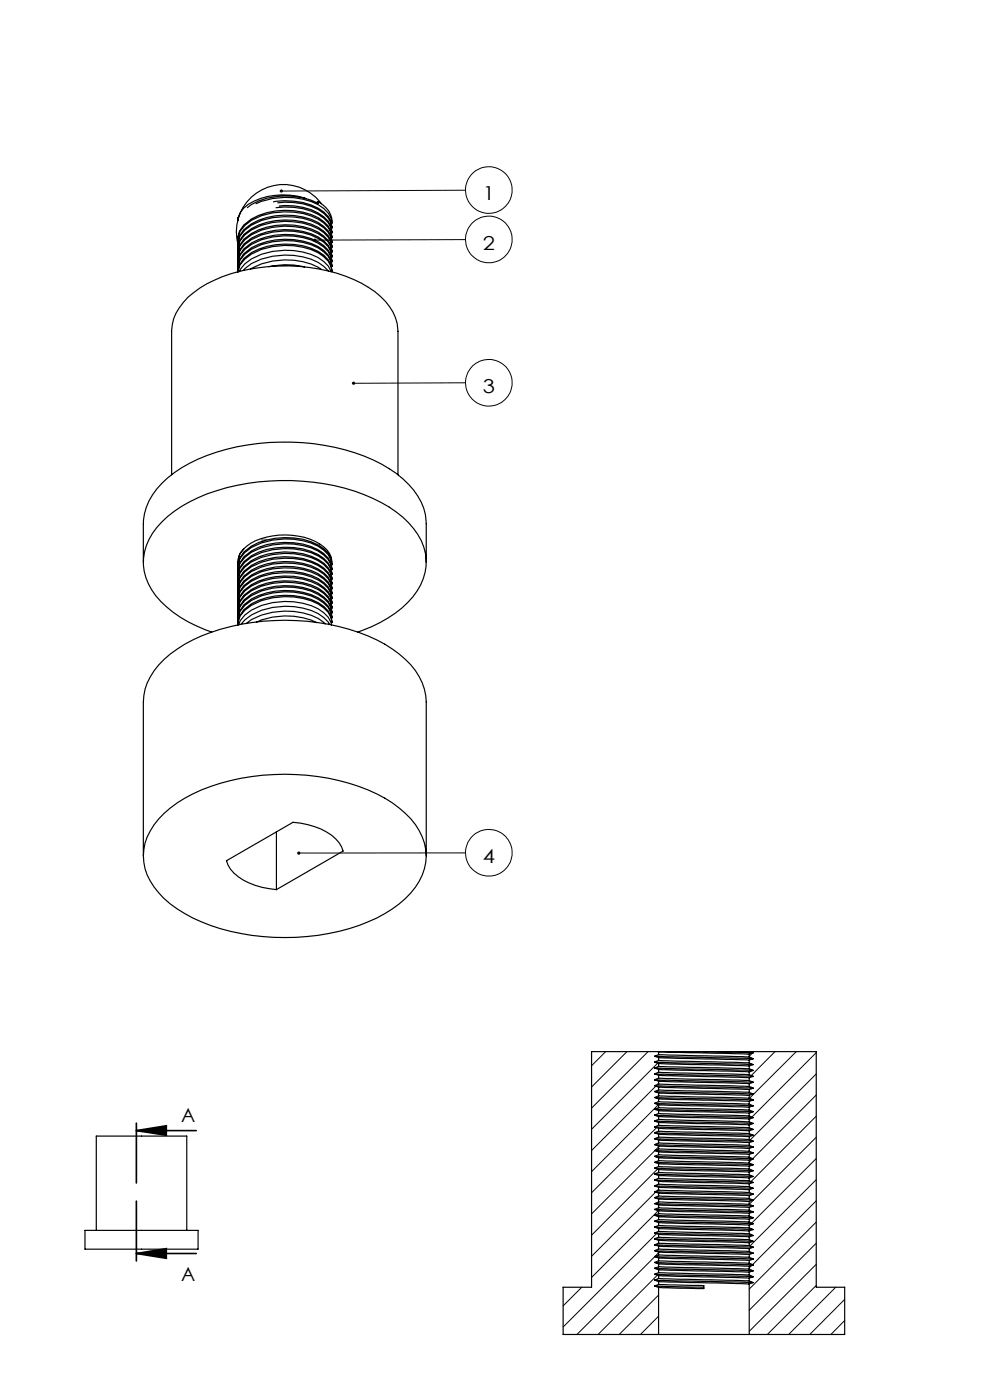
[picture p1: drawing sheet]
<svg xmlns="http://www.w3.org/2000/svg" width="210mm" height="297mm" viewBox="0 0 210 297" stroke-linecap="round" stroke-linejoin="round" font-family="sans-serif">
<defs><g id="words">
<g font-size="4.1">
<text x="102.4" y="42.5">1</text>
<text x="102.4" y="52.9">2</text>
<text x="102.4" y="83.3">3</text>
<text x="102.4" y="183.1">4</text>
<text x="38.5" y="238.1">A</text>
<text x="38.5" y="271.7">A</text>
</g>
</g></defs>
<path d="M28.9 239.9l6.4-1.1v2zM28.9 239.9h12.7M28.9 238.3v12.7M28.9 254.8v12.7M28.9 265.9l6.4-1v2zM28.9 265.9h12.7" fill="none" stroke="#000" stroke-width=".35"/>
<g fill="none" stroke="#000" stroke-width=".21">
<path d="M98.7 40.4l-39 .1M98.7 50.8l-31.9 .1M98.7 81.2l-23.7 .1M98.7 180.9l-35.3 .1M128.5 223.1l-3 3M133 223.1l-7.5 7.5M137.5 223.1l-12 12M139.1 230.4l-13.6 13.7M139.3 239.2l-13.8 13.8M139.5 225.6l-14 14M139.7 234.3l-14.2 14.3M139.7 229.8l-.2 .3"/>
<path d="M159.2 237.3l-.3 .3M159.6 223.4l-.7 .7M159.9 223.1l-.2 .2M164.4 223.1l-5.1 5.1M168.9 223.1l-9.9 9.9M173.1 223.3l-13.6 13.7M173.1 227.8l-14 14M173.1 232.3l-13.4 13.5M173.1 236.8l-13.8 13.8M138.9 244.1l-13.4 13.4M139.1 252.9l-13.6 13.6M139.5 248l-14 14"/>
<path d="M139.6 256.9l-14.1 14.1M139.7 243.3l-.7 .7M139.7 252.3l-.3 .3M159.1 259.8l-.2 .2M159.5 245.9l-.6 .6M173.1 241.3l-14.2 14.2M173.1 245.8l-13.6 13.7M173.1 250.3l-14 14M173.1 254.7l-13.5 13.6M173.1 259.3l-14.2 14.2M123.4 273.1l-3.9 3.9M138.9 266.6l-16.5 16.5"/>
<path d="M139.2 261.7l-19.7 19.8M139.4 270.5l-12.5 12.6M139.7 265.8l-.8 .8M139.7 274.7l-8.4 8.4M139.7 279.2l-3.8 3.9M159.5 268.5l-.6 .5M173.1 263.7l-14.2 14.3M173.1 268.2l-14.2 14.2M173.1 272.7l-10.3 10.4M177.3 273.1l-10 10M179.2 275.7l-7.4 7.4M179.2 280.1l-3 3"/>
<circle cx="103.7" cy="50.8" r="4.9"/>
<circle cx="103.7" cy="40.3" r="4.9"/>
<circle cx="103.7" cy="81.2" r="4.9"/>
<circle cx="103.7" cy="180.9" r="4.9"/>
</g>
<path d="M55.5 114.3l1 .1-.8 .5z" fill="none" stroke="#808080" stroke-width=".25"/>
<g fill="#000">
<path d="M59.4 40.4l-.1 .1h.4h-.4a.35 .35 0 0 0 .5 .3 .35 .35 0 0 0 .1-.5 .35 .35 0 0 0-.5 .1zM74.7 81.1l-.1 .2h.4h-.4a.35 .35 0 0 0 .5 .3 .35 .35 0 0 0 .1-.6 .35 .35 0 0 0-.5 .1zM66.5 50.7v.2h.3h-.3a.33 .33 0 0 0 .4 .3 .33 .33 0 0 0 .2-.5 .33 .33 0 0 0-.6 0zM63.2 180.7l-.2 .3h.4h-.4a.34 .34 0 0 0 .5 .3 .34 .34 0 0 0 .2-.5 .34 .34 0 0 0-.5-.1z"/>
<path d="M28.9 239.9l6.4-1.1v2zM28.9 265.9l6.4-1v2z"/>
</g>
<g fill="none" stroke="#000" stroke-width=".25">
<path d="M50.4 50.7a4.9 4.9 0 0 1 2.9-4.2 15.6 15.6 0 0 1 14.2-.3 4.8 4.8 0 0 1 2.9 4.2 4.9 4.9 0 0 0-2.9-3.9 15.6 15.6 0 0 0-14.2 .2 5 5 0 0 0-2.9 4.2l.1 .5M50.4 52a4.7 4.7 0 0 1 2.9-4.5 15.6 15.6 0 0 1 14.2-.3 4.8 4.8 0 0 1 2.9 4.3 4.9 4.9 0 0 0-2.9-4 15.6 15.6 0 0 0-14.2 .3 4.6 4.6 0 0 0-2.8 4.6M50.4 53a4.7 4.7 0 0 1 2.9-4.5 15.6 15.6 0 0 1 14.2-.3 4.8 4.8 0 0 1 2.9 4.3 4.9 4.9 0 0 0-2.9-4 15.6 15.6 0 0 0-14.2 .3 4.6 4.6 0 0 0-2.8 4.6M50.4 54a4.7 4.7 0 0 1 2.9-4.5 15.6 15.6 0 0 1 14.2-.3 4.8 4.8 0 0 1 2.9 4.3 4.9 4.9 0 0 0-2.9-3.9 15.6 15.6 0 0 0-14.2 .2 4.6 4.6 0 0 0-2.8 4.6M50.4 55a4.3 4.3 0 0 1 1.3-3.2 12.6 12.6 0 0 1 8.7-3.1 11.5 11.5 0 0 1 9.2 3.4l.6 1.1 .2 1.3a4.8 4.8 0 0 0-2.9-3.9 15.3 15.3 0 0 0-14.2 .2 4.6 4.6 0 0 0-2.8 4.6M50.4 56.1a4.3 4.3 0 0 1 1.3-3.3 12.6 12.6 0 0 1 8.7-3.1 11.5 11.5 0 0 1 9.2 3.4l.6 1 .2 1.5a4.8 4.8 0 0 0-2.9-4 15.3 15.3 0 0 0-14.2 .3 4.6 4.6 0 0 0-2.8 4.5M50.4 57.1a4.3 4.3 0 0 1 1.3-3.3 12.6 12.6 0 0 1 8.7-3 11.5 11.5 0 0 1 9.2 3.3l.6 1.1 .2 1.3a4.9 4.9 0 0 0-2.9-3.9 15.5 15.5 0 0 0-14.2 .3 4.6 4.6 0 0 0-2.8 4.6M50.4 57.7a4.9 4.9 0 0 1 2.9-3.8 15.6 15.6 0 0 1 14.2-.3 4.9 4.9 0 0 1 2.9 4 4.1 4.1 0 0 0-1.7-3.5 15 15 0 0 0-15.4-.5 5 5 0 0 0-2.9 4.2M50.5 46.2l-.1 .7M50.5 46.2l-.1 .6M50.8 57.6a6.9 6.9 0 0 1 4.7-3.7 15.8 15.8 0 0 1 12 .7 5 5 0 0 1 2.7 3.1M51.6 57.4a9.4 9.4 0 0 1 6.2-3 14 14 0 0 1 10.9 2.1l1 1"/>
<path d="M53.1 57.1a15.5 15.5 0 0 1 14.4-.4l.7 .5M57 56.6a15.8 15.8 0 0 1 7.6 .1M58 42.8a14.7 14.7 0 0 1 10.7 2.2 4.1 4.1 0 0 1 1.7 3.4 4.9 4.9 0 0 0-2.9-4 13.9 13.9 0 0 0-8.6-1.4M59.2 43.7a13.4 13.4 0 0 1 9.5 2.3 4.1 4.1 0 0 1 1.7 3.4 4.9 4.9 0 0 0-2.9-3.9 14.3 14.3 0 0 0-8.9-1.4M64.9 42.1a14.9 14.9 0 0 0-12.2 1.2l-1 .8-.7 .9-.5 1.2M67.5 42.8a4.9 4.9 0 0 1 2.9 4.6 4.9 4.9 0 0 0-2.9-4 15.5 15.5 0 0 0-13.2-.2M67.5 42.8v.3a15.5 15.5 0 0 0-14.2 .3l-.8 .7M67.5 42.8l-.4 .2M68.2 43.2a10 10 0 0 0-12.2-3.1 10 10 0 0 0-5.6 11.3M30.4 119.3v-8.2a13 13 0 0 1 5.2-9.8 36.3 36.3 0 0 1 19.2-7.2 46.5 46.5 0 0 1 26.1 4.4 18.2 18.2 0 0 1 9 9.3l.3 1.4 .2 1.9v8.2M36.4 100.7v-30.4a10.4 10.4 0 0 1 4.7-8.2 29.4 29.4 0 0 1 15.9-5.6 35.7 35.7 0 0 1 21.1 4.5 11.7 11.7 0 0 1 6.3 9.3v30.4M50.4 119.6v.2"/>
<path d="M50.4 119.3h.1M50.6 118.1a7.8 7.8 0 0 1 6-4.2 14.9 14.9 0 0 1 12.1 2.1 4.3 4.3 0 0 1 1.7 3.3M51.7 116.5a3.5 3.5 0 0 0-1.2 3.2M44.9 134.1a24.6 24.6 0 0 1-12.7-9 10.8 10.8 0 0 1 1.1-13.2 26.3 26.3 0 0 1 12.7-7.8 48.3 48.3 0 0 1 33.2 1.7 20.2 20.2 0 0 1 10.2 8.9 10.8 10.8 0 0 1-1.8 11.9 26.3 26.3 0 0 1-11.7 7.5M50.4 120.4a4.9 4.9 0 0 1 2.9-4.6 15.8 15.8 0 0 1 14.2-.2 4.8 4.8 0 0 1 2.9 4.2 4.9 4.9 0 0 0-2.9-3.9 15.6 15.6 0 0 0-14.2 .2 5 5 0 0 0-2.9 4.2l.1 .5M50.4 121.4a4.9 4.9 0 0 1 2.9-4.5 15.8 15.8 0 0 1 14.2-.3 4.8 4.8 0 0 1 2.9 4.3 4.9 4.9 0 0 0-2.9-4 15.6 15.6 0 0 0-14.2 .3 5 5 0 0 0-2.9 4.2l.1 .4M50.4 122.4a4.9 4.9 0 0 1 2.9-4.5 15.8 15.8 0 0 1 14.2-.3 4.8 4.8 0 0 1 2.9 4.3 4.9 4.9 0 0 0-2.9-4 15.6 15.6 0 0 0-14.2 .3 5 5 0 0 0-2.9 4.2l.1 .4M50.4 123.4a4.3 4.3 0 0 1 1.3-3.2 14 14 0 0 1 12.6-2.7 9.2 9.2 0 0 1 5.3 3l.6 1 .2 1.4a4.9 4.9 0 0 0-2.9-3.9 15.6 15.6 0 0 0-14.2 .2 5 5 0 0 0-2.9 4.2l.1 .4M50.4 124.5a4.3 4.3 0 0 1 1.3-3.3 14 14 0 0 1 12.6-2.7 9.2 9.2 0 0 1 5.3 3l.6 1.1 .2 1.3a4.9 4.9 0 0 0-2.9-3.9 15.6 15.6 0 0 0-14.2 .2 5 5 0 0 0-2.9 4.2l.1 .4M50.4 125.4a4.2 4.2 0 0 1 1.3-3.2 14 14 0 0 1 12.6-2.7 9.5 9.5 0 0 1 5.3 3l.6 1.1 .2 1.4a4.9 4.9 0 0 0-2.9-4 15.6 15.6 0 0 0-14.2 .2 5 5 0 0 0-2.9 4.2l.1 .5M50.4 126.5a4.2 4.2 0 0 1 1.3-3.2 14 14 0 0 1 12.6-2.8 9 9 0 0 1 5.3 3l.6 1.1 .2 1.4a4.9 4.9 0 0 0-2.9-4 15.6 15.6 0 0 0-14.2 .3 5 5 0 0 0-2.9 4.2l.1 .4M50.4 127.5a4.7 4.7 0 0 1 2.9-4.5 15.6 15.6 0 0 1 14.2-.3 4.8 4.8 0 0 1 2.9 4.3 4.9 4.9 0 0 0-2.9-4 15.6 15.6 0 0 0-14.2 .3 4.6 4.6 0 0 0-2.8 4.6"/>
<path d="M50.4 128.5a4.7 4.7 0 0 1 2.9-4.5 15.6 15.6 0 0 1 14.2-.2 4.8 4.8 0 0 1 2.9 4.2 4.9 4.9 0 0 0-2.9-3.9 15.6 15.6 0 0 0-14.2 .2 4.6 4.6 0 0 0-2.8 4.6M50.4 129.5a4.7 4.7 0 0 1 2.9-4.4 15.6 15.6 0 0 1 14.2-.3 4.8 4.8 0 0 1 2.9 4.2 4.9 4.9 0 0 0-2.9-3.9 15.6 15.6 0 0 0-14.2 .2 4.6 4.6 0 0 0-2.8 4.6M50.4 130.6a4.3 4.3 0 0 1 1.3-3.3 12.6 12.6 0 0 1 8.7-3.1 11.5 11.5 0 0 1 9.2 3.4l.6 1.1 .2 1.4a4.8 4.8 0 0 0-2.9-4 15.3 15.3 0 0 0-14.2 .3 4.6 4.6 0 0 0-2.8 4.5M50.4 131.6a4.3 4.3 0 0 1 1.3-3.3 12.6 12.6 0 0 1 8.7-3 11.5 11.5 0 0 1 9.2 3.3l.6 1.1 .2 1.4a4.8 4.8 0 0 0-2.9-4 15.3 15.3 0 0 0-14.2 .3 4.6 4.6 0 0 0-2.8 4.6M50.6 132.6a6.8 6.8 0 0 1 4.9-4.2 15.8 15.8 0 0 1 12 .7 4.7 4.7 0 0 1 2.8 3.5M51.2 132.4a9.8 9.8 0 0 1 6.6-3.5 14 14 0 0 1 10.9 2.1l.9 1 .3 .5M51.7 129.4a12.6 12.6 0 0 1 8.7-3.1 11.5 11.5 0 0 1 9.2 3.3l.6 1.1 .2 1.4a4.9 4.9 0 0 0-2.9-4 15.5 15.5 0 0 0-14.2 .3 4.9 4.9 0 0 0-2.9 4.2 4.3 4.3 0 0 1 1.3-3.2zM52.2 132.3a13.6 13.6 0 0 1 10.1-2.6 11 11 0 0 1 6.7 2.7M54.4 132a15.4 15.4 0 0 1 12.8 .1M34.8 172.5a32.3 32.3 0 0 1 16.4-7.4 48 48 0 0 1 28.7 3.3 19.4 19.4 0 0 1 9.7 9.1 10.9 10.9 0 0 1-2.5 11.9 29.1 29.1 0 0 1-15.2 8.2 48.5 48.5 0 0 1-31-2.8 19.3 19.3 0 0 1-9.7-9.2 11.1 11.1 0 0 1 2.5-11.9zM58.6 176.5v12.2M30.4 181.6v-32.7a13.5 13.5 0 0 1 5.7-10.2 38.5 38.5 0 0 1 22-7 44.6 44.6 0 0 1 23.5 5 18.7 18.7 0 0 1 8 8.2l.7 2.7 .1 1.3v32.7"/>
<path d="M48 182.6l14.2-8.2a13.4 13.4 0 0 1 9.7 4.4l.9 1.7-14.2 8.2a13.7 13.7 0 0 1-9.7-4.3zM138.9 239.1l.8 .3M138.9 239.1l20.9 .5M138.9 237.8l.8 .3M138.9 237.8l20.9 .5M138.9 227.8l.8 .3M138.9 227.8l20.9 .5M138.9 225.3l.8 .3M138.9 225.3l20.9 .5M138.9 224.1l.8 .3M138.9 224.1l20.9 .5M138.9 226.6l.8 .3"/>
<path d="M138.9 226.6l20.9 .5M138.9 234.1l.8 .3M138.9 234.1l20.9 .5M138.9 230.3l.8 .3M138.9 230.3l20.9 .6M138.9 229.1l.8 .3M138.9 229.1l20.9 .5M138.9 232.8l.8 .3M138.9 232.8l20.9 .6M138.9 231.6l.8 .3M138.9 231.6l20.9 .5M138.9 236.6l.8 .3"/>
<path d="M138.9 236.6l20.9 .5M138.9 235.3l.8 .3M138.9 235.3l20.9 .5M139.6 223.1h9.7M139.6 223.1h.1M139.6 223.1h-14.1v50h-6v10h20.2M139.7 239.4l19.2 .5M139.7 238.1l19.2 .6M139.7 228.1l19.2 .5M139.7 225.6l19.2 .5M139.7 224.4l19.2 .5M139.7 226.9l19.2 .5"/>
<path d="M139.7 234.4l19.2 .5M139.7 230.6l19.2 .5M139.7 229.4l19.2 .5M139.7 233.1l19.2 .5M139.7 231.9l19.2 .5M139.7 236.9l19.2 .5M139.7 235.6l19.2 .5M139.7 238.7l-.8 .4M139.7 238.7l19.2 .6M139.7 240l-.8 .3M139.7 240l19.2 .5M139.7 237.5l-.8 .3"/>
<path d="M139.7 237.5l19.2 .5M139.7 227.5l-.8 .3M139.7 227.5l19.2 .5M139.7 223.7l-.8 .4M139.7 223.7l19.2 .5M139.7 226.2l-.8 .4M139.7 226.2l19.2 .5M139.7 225l-.8 .3M139.7 225l19.2 .5M139.7 233.7l-.8 .4M139.7 233.7l19.2 .5M139.7 228.7l-.8 .4"/>
<path d="M139.7 228.7l19.2 .5M139.7 230l-.8 .3M139.7 230l19.2 .5M139.7 231.2l-.8 .4M139.7 231.2l19.2 .5M139.7 232.5l-.8 .3M139.7 232.5l19.2 .5M139.7 236.2l-.8 .4M139.7 236.2l19.2 .5M139.7 235l-.8 .3M139.7 235l19.2 .5M139.7 223.1l19.2 .5"/>
<path d="M139.7 223.1v.6M139.7 224.4v.6M139.7 225.6v.6M139.7 226.9v.6M139.7 228.1v.6M139.7 229.4v.6M139.7 230.6v.6M139.7 231.9v.6M139.7 233.1v.6M139.7 234.4v.6M139.7 235.6v.6M139.7 236.9v.6"/>
<path d="M139.7 238.1v.6M139.7 239.4v.6M149.3 223.1l10.5 .2M149.3 223.1h9.9M158.9 239.3l.9 .3M158.9 238l.9 .3M158.9 228l.9 .3M158.9 224.2l.9 .4M158.9 226.7l.9 .4M158.9 225.5l.9 .3M158.9 234.2l.9 .4M158.9 229.2l.9 .4"/>
<path d="M158.9 230.5l.9 .4M158.9 231.7l.9 .4M158.9 233l.9 .4M158.9 236.7l.9 .4M158.9 235.5l.9 .3M158.9 223.6v.6M158.9 224.9v.6M158.9 226.1v.6M158.9 227.4v.6M158.9 228.6v.6M158.9 229.9v.6M158.9 231.1v.6"/>
<path d="M158.9 232.4v.6M158.9 233.6v.6M158.9 234.9v.6M158.9 236.1v.6M158.9 237.4v.6M158.9 238.7v.6M158.9 239.9v.6M159.2 223.1l.6 .2M159.2 223.1h13.9v50h6.1v10h-20.3M159.8 239.6l-.9 .3M159.8 238.3l-.9 .4M159.8 228.3l-.9 .3"/>
<path d="M159.8 225.8l-.9 .3M159.8 224.6l-.9 .3M159.8 227.1l-.9 .3M159.8 234.6l-.9 .3M159.8 230.9l-.9 .2M159.8 229.6l-.9 .3M159.8 233.4l-.9 .2M159.8 232.1l-.9 .3M159.8 237.1l-.9 .3M159.8 235.8l-.9 .3M159.8 223.3l-.9 .3M138.9 249.1l.8 .3"/>
<path d="M138.9 249.1l20.9 .5M138.9 259.1l20.9 .5M138.9 257.8l20.9 .5M138.9 254.1l20.9 .5M138.9 240.3l.8 .3M138.9 240.3l20.9 .5M138.9 241.6l.8 .3M138.9 241.6l20.9 .5M138.9 245.3l.8 .3M138.9 245.3l20.9 .5M138.9 246.6l.8 .3M138.9 246.6l20.9 .5"/>
<path d="M138.9 242.8l.8 .3M138.9 242.8l20.9 .5M138.9 244.1l.8 .3M138.9 244.1l20.9 .5M138.9 259.1l.8 .3M138.9 254.1l.8 .3M138.9 257.8l.8 .3M138.9 252.8l.8 .3M138.9 252.8l20.9 .5M138.9 250.3l.8 .3M138.9 250.3l20.9 .6M138.9 256.6l20.9 .5"/>
<path d="M138.9 255.3l20.9 .5M138.9 251.6l.8 .3M138.9 251.6l20.9 .5M138.9 247.8l.8 .3M138.9 247.8l20.9 .6M138.9 255.3l.8 .3M138.9 256.6l.8 .3M139.7 249.4l19.2 .5M139.7 258.7l-.8 .4M139.7 258.7l19.2 .6M139.7 257.5l-.8 .3M139.7 257.5l19.2 .5"/>
<path d="M139.7 253.7l-.8 .4M139.7 253.7l19.2 .5M139.7 240.6l19.2 .5M139.7 241.9l19.2 .5M139.7 245.6l19.2 .5M139.7 246.9l19.2 .5M139.7 243.1l19.2 .5M139.7 244.4l19.2 .5M139.7 259.4l19.2 .5M139.7 254.4l19.2 .5M139.7 258.1l19.2 .6M139.7 248.7l-.8 .4"/>
<path d="M139.7 248.7l19.2 .5M139.7 253.1l19.2 .5M139.7 250.6l19.2 .5M139.7 260l-.8 .3M139.7 260l19.2 .5M139.7 256.2l-.8 .4M139.7 256.2l19.2 .5M139.7 255l-.8 .3M139.7 255l19.2 .5M139.7 251.9l19.2 .5M139.7 248.1l19.2 .5M139.7 243.7l-.8 .4"/>
<path d="M139.7 243.7l19.2 .5M139.7 245l-.8 .3M139.7 245l19.2 .5M139.7 241.2l-.8 .4M139.7 241.2l19.2 .6M139.7 242.5l-.8 .3M139.7 242.5l19.2 .5M139.7 246.2l-.8 .4M139.7 246.2l19.2 .5M139.7 255.6l19.2 .5M139.7 256.9l19.2 .5M139.7 252.5l-.8 .3"/>
<path d="M139.7 252.5l19.2 .5M139.7 251.2l-.8 .4M139.7 251.2l19.2 .5M139.7 250l-.8 .3M139.7 250l19.2 .5M139.7 247.5l-.8 .3M139.7 247.5l19.2 .5M139.7 240.6v.6M139.7 241.9v.6M139.7 243.1v.6M139.7 244.4v.6M139.7 245.6v.6"/>
<path d="M139.7 246.9v.6M139.7 248.1v.6M139.7 249.4v.6M139.7 250.6v.6M139.7 251.9v.6M139.7 253.1v.6M139.7 254.4v.6M139.7 255.6v.6M139.7 256.9v.6M139.7 258.1v.6M139.7 259.4v.6M158.9 259.3l.9 .3"/>
<path d="M158.9 258l.9 .3M158.9 254.2l.9 .4M158.9 249.2l.9 .4M158.9 256.7l.9 .4M158.9 255.5l.9 .3M158.9 244.2l.9 .4M158.9 245.5l.9 .3M158.9 241.8l.9 .3M158.9 243l.9 .3M158.9 246.7l.9 .4M158.9 240.5l.9 .3M158.9 253l.9 .3"/>
<path d="M158.9 251.7l.9 .4M158.9 250.5l.9 .4M158.9 248l.9 .4M158.9 241.1v.7M158.9 242.4v.6M158.9 243.6v.6M158.9 244.9v.6M158.9 246.1v.6M158.9 247.4v.6M158.9 248.6v.6M158.9 249.9v.6M158.9 251.1v.6"/>
<path d="M158.9 252.4v.6M158.9 253.6v.6M158.9 254.9v.6M158.9 256.1v.6M158.9 257.4v.6M158.9 258.7v.6M158.9 259.9v.6M159.8 249.6l-.9 .3M159.8 240.8l-.9 .3M159.8 242.1l-.9 .3M159.8 245.8l-.9 .3M159.8 247.1l-.9 .3"/>
<path d="M159.8 243.3l-.9 .3M159.8 244.6l-.9 .3M159.8 259.6l-.9 .3M159.8 254.6l-.9 .3M159.8 258.3l-.9 .4M159.8 253.3l-.9 .3M159.8 250.9l-.9 .2M159.8 252.1l-.9 .3M159.8 248.4l-.9 .2M159.8 255.8l-.9 .3M159.8 257.1l-.9 .3M18 261h24v4h-24z"/>
<path d="M20.4 261v-20h19.2v20M138.9 271.6l.8 .3M138.9 271.6l20.9 .5M138.9 265.3l20.9 .5M138.9 270.3l20.9 .6M138.9 264.1l20.9 .5M138.9 261.6l20.9 .5M138.9 266.6l20.9 .5M138.9 267.8l20.9 .6M138.9 269.1l20.9 .5M138.9 262.8l20.9 .5M138.9 262.8l.8 .3"/>
<path d="M138.9 265.3l.8 .3M138.9 261.6l.8 .3M138.9 269.1l.8 .3M138.9 270.3l.8 .3M138.9 266.6l.8 .3M138.9 267.8l.8 .3M138.9 264.1l.8 .3M138.9 260.3l20.9 .5M138.9 260.3l.8 .3M138.9 272.8l10.4 .3M138.9 272.8l.8 .3M139.7 271.9l19.2 .5"/>
<path d="M139.7 265l-.8 .3M139.7 265l19.2 .5M139.7 270l-.8 .3M139.7 270l19.2 .5M139.7 263.7l-.8 .4M139.7 263.7l19.2 .5M139.7 261.2l-.8 .4M139.7 261.2l19.2 .5M139.7 266.2l-.8 .4M139.7 266.2l19.2 .5M139.7 267.5l-.8 .3M139.7 267.5l19.2 .5"/>
<path d="M139.7 268.7l-.8 .4M139.7 268.7l19.2 .5M139.7 271.2l-.8 .4M139.7 271.2l19.2 .5M139.7 262.5l-.8 .3M139.7 262.5l19.2 .5M139.7 263.1l19.2 .5M139.7 265.6l19.2 .5M139.7 261.9l19.2 .5M139.7 269.4l19.2 .5M139.7 270.6l19.2 .5M139.7 266.9l19.2 .5"/>
<path d="M139.7 268.1l19.2 .5M139.7 264.4l19.2 .5M139.7 260.6l19.2 .5M139.7 272.5l-.8 .3M139.7 272.5l9.6 .2v.7l-9.6-.3M139.7 260.6v.6M139.7 261.9v.6M139.7 263.1v.6M139.7 264.4v.6M139.7 265.6v.6M139.7 266.9v.6M139.7 268.1v.6"/>
<path d="M139.7 269.4v.6M139.7 270.6v.6M139.7 271.9v.6M139.7 273.1v10M158.9 265.5l.9 .3M158.9 270.5l.9 .4M158.9 264.2l.9 .4M158.9 261.7l.9 .4M158.9 266.7l.9 .4M158.9 268l.9 .4M158.9 269.2l.9 .4M158.9 271.7l.9 .4"/>
<path d="M158.9 263l.9 .3M158.9 260.5l.9 .3M158.9 261.1v.6M158.9 262.4v.6M158.9 263.6v.6M158.9 264.9v.6M158.9 266.1v.6M158.9 267.4v.6M158.9 268.6v.6M158.9 269.9v.6M158.9 271.1v.6M158.9 272.4v10.7"/>
<path d="M159.8 272.1l-.9 .3M159.8 263.3l-.9 .3M159.8 265.8l-.9 .3M159.8 262.1l-.9 .3M159.8 269.6l-.9 .3M159.8 270.9l-.9 .2M159.8 267.1l-.9 .3M159.8 268.4l-.9 .2M159.8 264.6l-.9 .3M159.8 260.8l-.9 .3M139.7 283.1h19.2"/>
</g>
<use href="#words"/>
</svg>
